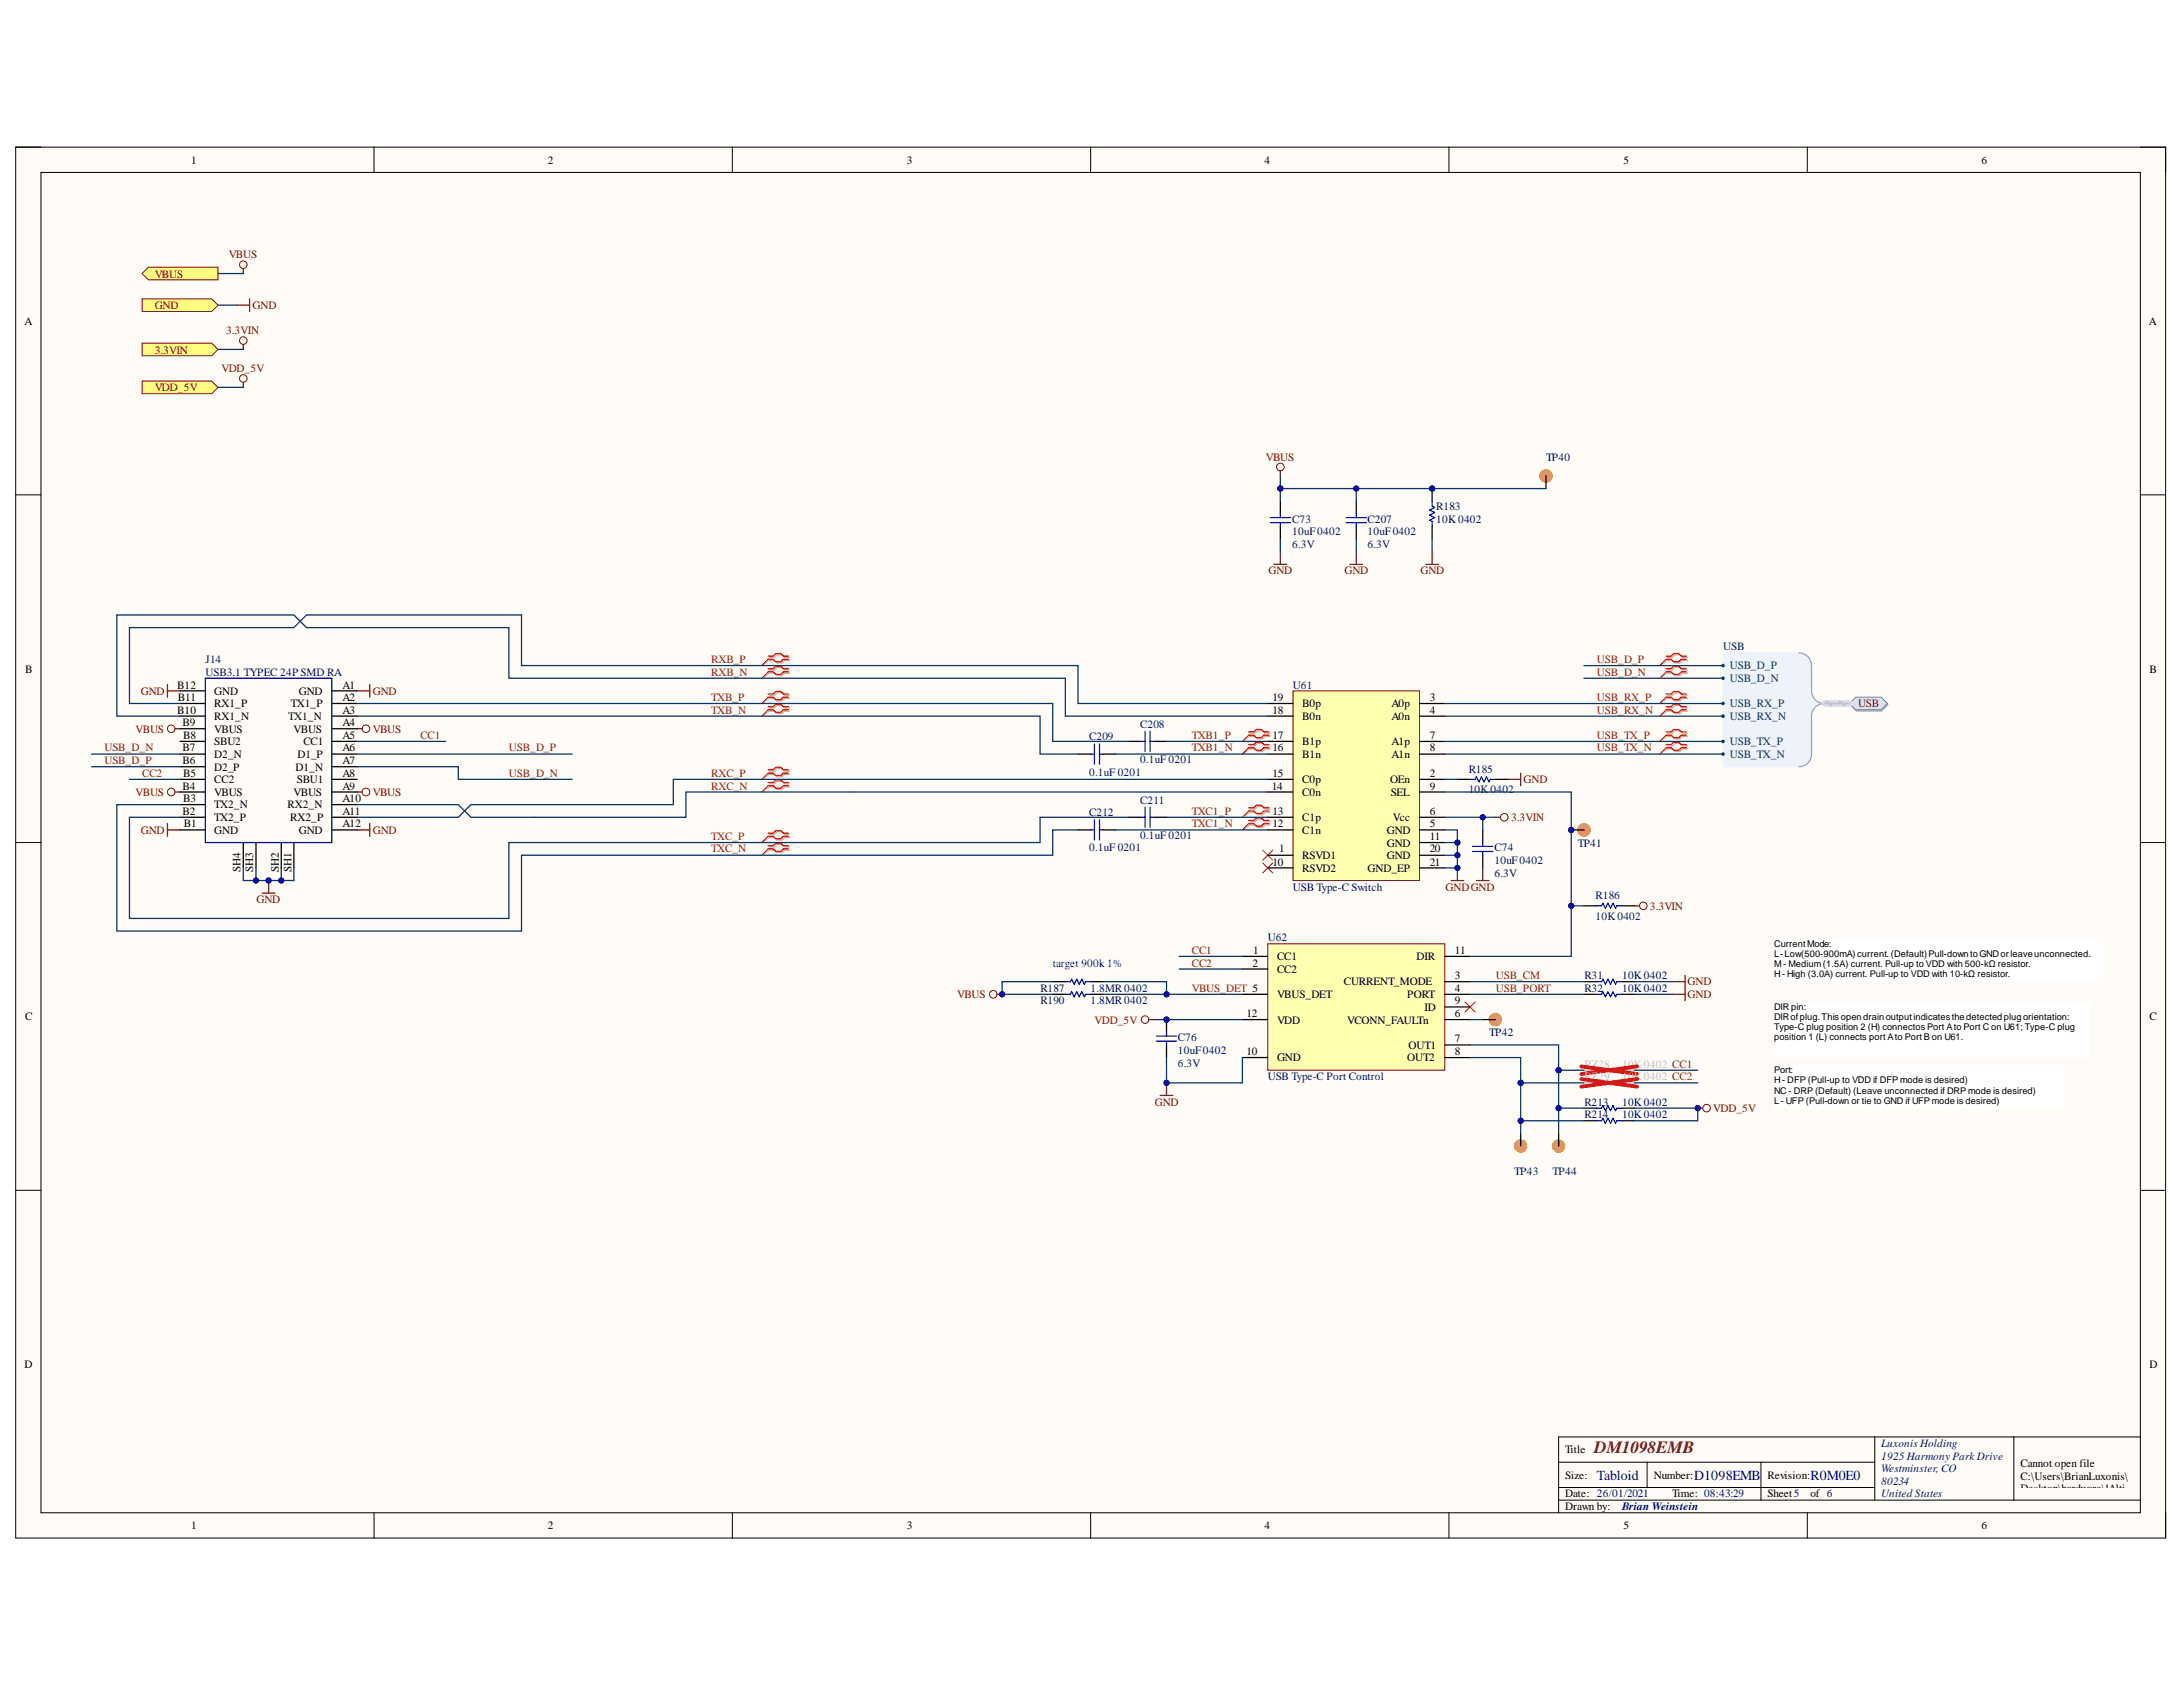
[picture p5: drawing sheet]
<svg xmlns="http://www.w3.org/2000/svg" width="279mm" height="216mm" viewBox="0 0 279 216" stroke-linecap="round" stroke-linejoin="round" font-family="sans-serif">
<defs><g id="words">
<text font-size="2.2" fill="#800000" x="204.1" y="186">DM1098EMB</text>
<g font-size="1.8" fill="#000080">
<text x="204.4" y="189.4">Tabloid</text>
<text x="216.8" y="189.4">D1098EMB</text>
<text x="231.7" y="189.4">R0M0E0</text>
</g>
<g font-size="1.4">
<text x="24.4" y="21">1</text>
<text x="70.1" y="21">2</text>
<text x="116.1" y="21">3</text>
<text x="161.8" y="21">4</text>
<text x="207.8" y="21">5</text>
<text x="253.6" y="21">6</text>
<text x="3.1" y="41.6">A</text>
<text x="275" y="41.6">A</text>
<text x="3.2" y="86.1">B</text>
<text x="22.7" y="88.1">B12</text>
<text x="22.8" y="89.7">B11</text>
<text x="27.4" y="88.9">GND</text>
<text x="38.2" y="88.9">GND</text>
<text x="43.8" y="88.1">A1</text>
<text x="43.8" y="89.7">A2</text>
<text x="162.9" y="89.7">19</text>
<text x="183" y="89.7">3</text>
<text x="275.1" y="86.1">B</text>
<text x="22.7" y="91.3">B10</text>
<text x="23.3" y="92.9">B9</text>
<text x="23.4" y="94.6">B8</text>
<text x="27.4" y="95.4">SBU2</text>
<text x="27.4" y="93.8">VBUS</text>
<text x="27.4" y="92.2">RX1_N</text>
<text x="27.4" y="90.5">RX1_P</text>
<text x="36.9" y="92.2">TX1_N</text>
<text x="37.2" y="90.5">TX1_P</text>
<text x="37.6" y="93.8">VBUS</text>
<text x="38.8" y="95.4">CC1</text>
<text x="43.8" y="91.3">A3</text>
<text x="43.8" y="92.9">A4</text>
<text x="43.8" y="94.6">A5</text>
<text x="162.9" y="94.6">17</text>
<text x="162.9" y="91.3">18</text>
<text x="166.7" y="95.4">B1p</text>
<text x="166.7" y="92.2">B0n</text>
<text x="166.7" y="90.5">B0p</text>
<text x="178.1" y="90.5">A0p</text>
<text x="178.1" y="92.2">A0n</text>
<text x="178.1" y="95.4">A1p</text>
<text x="183" y="91.3">4</text>
<text x="183" y="94.6">7</text>
<text x="23.3" y="101.1">B4</text>
<text x="23.3" y="97.8">B6</text>
<text x="23.3" y="96.2">B7</text>
<text x="23.4" y="99.5">B5</text>
<text x="27.4" y="101.8">VBUS</text>
<text x="27.4" y="100.2">CC2</text>
<text x="27.4" y="98.6">D2_P</text>
<text x="27.4" y="97">D2_N</text>
<text x="37.6" y="101.8">VBUS</text>
<text x="37.8" y="98.6">D1_N</text>
<text x="38" y="100.2">SBU1</text>
<text x="38.1" y="97">D1_P</text>
<text x="43.8" y="96.2">A6</text>
<text x="43.8" y="97.8">A7</text>
<text x="43.8" y="99.5">A8</text>
<text x="43.8" y="101.1">A9</text>
<text x="162.8" y="101.1">14</text>
<text x="162.9" y="99.5">15</text>
<text x="162.9" y="96.2">16</text>
<text x="166.7" y="101.8">C0n</text>
<text x="166.7" y="100.2">C0p</text>
<text x="166.7" y="97">B1n</text>
<text x="177.9" y="100.2">OEn</text>
<text x="178" y="101.8">SEL</text>
<text x="178.1" y="97">A1n</text>
<text x="183" y="99.5">2</text>
<text x="183" y="96.2">8</text>
<text x="183" y="101.1">9</text>
<text x="23.3" y="104.3">B2</text>
<text x="23.4" y="102.7">B3</text>
<text x="23.5" y="105.9">B1</text>
<text x="27.4" y="106.7">GND</text>
<text x="27.4" y="105.1">TX2_P</text>
<text x="27.4" y="103.4">TX2_N</text>
<text x="36.8" y="103.4">RX2_N</text>
<text x="37.1" y="105.1">RX2_P</text>
<text x="38.2" y="106.7">GND</text>
<text x="43.8" y="102.7">A10</text>
<text x="43.8" y="104.3">A11</text>
<text x="43.8" y="105.9">A12</text>
<text x="162.9" y="105.9">12</text>
<text x="162.9" y="104.3">13</text>
<text x="166.7" y="106.7">C1n</text>
<text x="166.7" y="105.1">C1p</text>
<text x="177.5" y="106.7">GND</text>
<text x="178.3" y="105.1">Vcc</text>
<text x="183" y="105.9">5</text>
<text x="183" y="104.3">6</text>
<text x="183" y="107.5">11</text>
<text x="30.8" y="111.6" transform="rotate(-90 30.8 111.6)">SH4</text>
<text x="32.4" y="111.6" transform="rotate(-90 32.4 111.6)">SH3</text>
<text x="35.7" y="111.6" transform="rotate(-90 35.7 111.6)">SH2</text>
<text x="37.3" y="111.6" transform="rotate(-90 37.3 111.6)">SH1</text>
<text x="162.9" y="110.8">10</text>
<text x="163.7" y="109.1">1</text>
<text x="166.7" y="109.9">RSVD1</text>
<text x="166.7" y="111.6">RSVD2</text>
<text x="175" y="111.6">GND_EP</text>
<text x="177.5" y="108.3">GND</text>
<text x="177.5" y="109.9">GND</text>
<text x="183" y="109.1">20</text>
<text x="183" y="110.8">21</text>
<text x="160.3" y="123.7">2</text>
<text x="160.4" y="122">1</text>
<text x="163.4" y="122.9">CC1</text>
<text x="163.4" y="124.5">CC2</text>
<text x="181.3" y="122.9">DIR</text>
<text x="186.2" y="125.3">3</text>
<text x="186.2" y="122">11</text>
<text x="3.2" y="130.6">C</text>
<text x="159.6" y="130.2">12</text>
<text x="163.4" y="127.7">VBUS_DET</text>
<text x="163.4" y="131">VDD</text>
<text x="172" y="126.1">CURRENT_MODE</text>
<text x="172.4" y="131">VCONN_FAULTn</text>
<text x="180.1" y="127.7">PORT</text>
<text x="182.3" y="129.4">ID</text>
<text x="186.2" y="126.9">4</text>
<text x="186.2" y="130.2">6</text>
<text x="186.2" y="128.6">9</text>
<text x="275.1" y="130.6">C</text>
<text x="159.6" y="135.1">10</text>
<text x="163.4" y="135.8">GND</text>
<text x="180.1" y="135.8">OUT2</text>
<text x="180.3" y="134.2">OUT1</text>
<text x="186.2" y="133.4">7</text>
<text x="186.2" y="135.1">8</text>
<text x="3.1" y="175.1">D</text>
<text x="275.1" y="175.1">D</text>
<text x="200.3" y="186">Title</text>
<text x="200.3" y="189.3">Size:</text>
<text x="200.3" y="191.6">Date: 26/01/2021</text>
<text x="211.7" y="189.3">Number:</text>
<text x="214" y="191.6">Time: 08:43:29</text>
<text x="226.2" y="189.3">Revision:</text>
<text x="226.2" y="191.6">Sheet5</text>
<text x="231.7" y="191.6">of 6</text>
<text x="258.6" y="187.8">Cannot open file</text>
<text x="258.6" y="189.4">C:\Users\BrianLuxonis\</text>
<text x="258.6" y="191">Desktop\hardware\!Alti</text>
<text x="24.4" y="195.7">1</text>
<text x="70.1" y="195.7">2</text>
<text x="116.1" y="195.7">3</text>
<text x="161.8" y="195.7">4</text>
<text x="200.3" y="193.3">Drawn by:</text>
<text x="207.8" y="195.7">5</text>
<text x="253.6" y="195.7">6</text>
<text x="258.6" y="192.6">um_Shared\Templates\L</text>
<text x="258.6" y="194.2">uxonis_Logo.png</text>
</g>
<g font-size="1.4" fill="#800000">
<text x="19.8" y="35.5">VBUS</text>
<text x="29.3" y="33.1">VBUS</text>
<text x="19.8" y="39.6">GND</text>
<text x="32.3" y="39.6">GND</text>
<text x="19.8" y="45.2">3.3VIN</text>
<text x="28.3" y="47.6">VDD_5V</text>
<text x="28.9" y="42.8">3.3VIN</text>
<text x="19.8" y="50.1">VDD_5V</text>
<text x="162" y="58.9">VBUS</text>
<text x="162.3" y="73.5">GND</text>
<text x="172.1" y="73.5">GND</text>
<text x="181.8" y="73.5">GND</text>
<text x="18" y="88.9">GND</text>
<text x="47.7" y="88.9">GND</text>
<text x="17.3" y="93.8">VBUS</text>
<text x="47.7" y="93.8">VBUS</text>
<text x="237.8" y="90.5">USB</text>
<text x="17.3" y="101.8">VBUS</text>
<text x="47.7" y="101.8">VBUS</text>
<text x="195" y="100.2">GND</text>
<text x="18" y="106.7">GND</text>
<text x="47.7" y="106.7">GND</text>
<text x="193.4" y="105.1">3.3VIN</text>
<text x="32.8" y="115.6">GND</text>
<text x="185" y="114">GNDGND</text>
<text x="211.2" y="116.5">3.3VIN</text>
<text x="122.5" y="127.7">VBUS</text>
<text x="140.1" y="131">VDD_5V</text>
<text x="216" y="127.7">GND</text>
<text x="216" y="126.1">GND</text>
<text x="147.8" y="141.5">GND</text>
<text x="219.3" y="142.3">VDD_5V</text>
</g>
<g font-size="1.4" fill="#000080">
<text x="197.9" y="58.9">TP40</text>
<text x="183.8" y="65.3">R183</text>
<text x="165.4" y="70.1">6.3V</text>
<text x="165.4" y="66.9">C73</text>
<text x="165.4" y="68.5">10uF0402</text>
<text x="175" y="70.1">6.3V</text>
<text x="175" y="66.9">C207</text>
<text x="175" y="68.5">10uF0402</text>
<text x="183.8" y="66.9">10K0402</text>
<text x="220.5" y="83.2">USB</text>
<text x="26.3" y="84.8">J14</text>
<text x="26.3" y="86.5">USB3.1 TYPEC 24P SMD RA</text>
<text x="165.5" y="88.1">U61</text>
<text x="139.4" y="94.7">C209</text>
<text x="145.9" y="93.1">C208</text>
<text x="139.4" y="99.3">0.1uF 0201</text>
<text x="145.9" y="97.7">0.1uF 0201</text>
<text x="188" y="98.9">R185</text>
<text x="188" y="101.5">10K0402</text>
<text x="139.4" y="104.4">C212</text>
<text x="145.9" y="102.8">C211</text>
<text x="145.9" y="107.3">0.1uF 0201</text>
<text x="139.4" y="108.9">0.1uF 0201</text>
<text x="191.3" y="112.2">6.3V</text>
<text x="191.3" y="108.9">C74</text>
<text x="191.3" y="110.6">10uF0402</text>
<text x="201.9" y="108.3">TP41</text>
<text x="165.5" y="114">USB Type-C Switch</text>
<text x="204.2" y="115.1">R186</text>
<text x="204.2" y="117.7">10K0402</text>
<text x="162.3" y="120.4">U62</text>
<text x="202.8" y="125.3">R31</text>
<text x="207.6" y="125.3">10K0402</text>
<text x="133.2" y="128.6">R190</text>
<text x="133.2" y="126.9">R187</text>
<text x="139.6" y="128.6">1.8MR0402</text>
<text x="139.6" y="126.9">1.8MR0402</text>
<text x="202.8" y="126.9">R32</text>
<text x="207.6" y="126.9">10K0402</text>
<text x="150.8" y="136.5">6.3V</text>
<text x="150.8" y="133.2">C76</text>
<text x="150.8" y="134.9">10uF0402</text>
<text x="190.6" y="132.6">TP42</text>
<text x="162.3" y="138.3">USB Type-C Port Control</text>
<text x="202.8" y="141.5">R213</text>
<text x="202.8" y="143.1">R214</text>
<text x="207.6" y="141.5">10K0402</text>
<text x="207.6" y="143.1">10K0402</text>
<text x="193.8" y="150.4">TP43</text>
<text x="198.7" y="150.4">TP44</text>
<text x="240.8" y="185.2">Luxonis Holding</text>
<text x="240.8" y="186.8">1925 Harmony Park Drive</text>
<text x="240.8" y="188.4">Westminster, CO</text>
<text x="240.8" y="190">80234</text>
<text x="240.8" y="191.6">United States</text>
<text x="207.6" y="193.3">Brian Weinstein</text>
</g>
<g font-size="1.4" fill="#85200c">
<text x="91" y="89.7">TXB_P</text>
<text x="91" y="84.8">RXB_P</text>
<text x="91" y="86.5">RXB_N</text>
<text x="204.4" y="89.7">USB_RX_P</text>
<text x="204.4" y="84.8">USB_D_P</text>
<text x="204.4" y="86.5">USB_D_N</text>
<text x="53.8" y="94.6">CC1</text>
<text x="91" y="91.3">TXB_N</text>
<text x="152.5" y="94.6">TXB1_P</text>
<text x="204.4" y="94.6">USB_TX_P</text>
<text x="204.4" y="91.3">USB_RX_N</text>
<text x="13.4" y="97.8">USB_D_P</text>
<text x="13.4" y="96.2">USB_D_N</text>
<text x="18.2" y="99.5">CC2</text>
<text x="65.1" y="96.2">USB_D_P</text>
<text x="65.1" y="99.5">USB_D_N</text>
<text x="91" y="99.5">RXC_P</text>
<text x="91" y="101.1">RXC_N</text>
<text x="152.5" y="96.2">TXB1_N</text>
<text x="204.4" y="96.2">USB_TX_N</text>
<text x="91" y="107.5">TXC_P</text>
<text x="152.5" y="104.3">TXC1_P</text>
<text x="152.5" y="105.9">TXC1_N</text>
<text x="91" y="109.1">TXC_N</text>
<text x="152.5" y="122">CC1</text>
<text x="152.5" y="123.7">CC2</text>
<text x="191.4" y="125.3">USB_CM</text>
<text x="152.5" y="126.9">VBUS_DET 5</text>
<text x="191.4" y="126.9">USB_PORT</text>
</g>
<g font-size="1.4" fill="#003a70">
<text x="221.4" y="85.7">USB_D_P</text>
<text x="221.4" y="87.3">USB_D_N</text>
<text x="221.4" y="95.4">USB_TX_P</text>
<text x="221.4" y="92.2">USB_RX_N</text>
<text x="221.4" y="90.5">USB_RX_P</text>
<text x="221.4" y="97">USB_TX_N</text>
</g>
<text font-size="1.4" fill="#00f" x="134.8" y="123.7">target 900k 1%</text>
<g font-size="1.4" fill="#bfbebc">
<text x="202.8" y="136.7">RZ28</text>
<text x="207.6" y="136.7">10K0402 CC1</text>
<text x="202.8" y="138.3">RZ29</text>
<text x="207.6" y="138.3">10K0402 CC2</text>
</g>
<g font-size="1.2">
<text x="227.1" y="121.2">CurrentMode:</text>
<text x="227.1" y="122.5">L-Low(500-900mA)current. (Default)Pull-downtoGNDorleaveunconnected.</text>
<text x="227.1" y="123.7">M- Medium(1.5A) current. Pull-up to VDD with 500-kΩ resistor.</text>
<text x="227.1" y="125.1">H- High (3.0A) current. Pull-up to VDD with 10-kΩ resistor.</text>
<text x="227.1" y="129.2">DIR pin:</text>
<text x="227.1" y="130.6">DIRofplug.This opendrainoutputindicatesthedetectedplugorientation:</text>
<text x="227.1" y="131.8">Type-C plug position 2 (H) connectos Port Ato Port C on U61; Type-C plug</text>
<text x="227.1" y="137.3">Port:</text>
<text x="227.1" y="133.1">position 1 (L) connects port Ato Port B on U61.</text>
<text x="227.1" y="138.6">H- DFP (Pull-up to VDD if DFP mode is desired)</text>
<text x="227.1" y="140">NC - DRP (Default) (Leave unconnected if DRP mode is desired)</text>
<text x="227.1" y="141.2">L- UFP (Pull-down or tie to GND if UFP mode is desired)</text>
</g>
</g></defs>
<path d="M2 18.8h275.2v178h-275.2z" fill-rule="evenodd" fill="#fffcf8"/>
<path d="M2 18.8h275.2v178h-275.2z" fill="none" stroke="#000" stroke-width=".13"/>
<path d="M5.2 22.1h268.7v171.5h-268.7z" fill-rule="evenodd" fill="#fffcf8"/>
<g fill="none" stroke="#000" stroke-width=".13">
<path d="M2 18.8h3.2M47.9 18.8v3.3M93.7 18.8v3.3M139.6 18.8v3.3M185.5 18.8v3.3M231.3 18.8v3.3M273.9 18.8h3.3v3.3M5.2 22.1h268.7v171.5h-268.7zM2 63.3h3.2M273.9 63.3h3.3M2 107.8h3.2M273.9 107.8h3.3"/>
<path d="M2 152.3h3.2M273.9 152.3h3.3M47.9 193.6v3.2M93.7 193.6v3.2M139.6 193.6v3.2M185.5 193.6v3.2M199.5 187.1h40.5M199.5 192h74.4M199.5 190.4h40.5M210.8 187.1v3.3M225.4 187.1v4.9M231.3 193.6v3.2"/>
<path d="M240 183.9v8.1M257.8 183.9v8.1M273.9 183.9h-74.4v9.7M277.2 193.6v3.2"/>
</g>
<path d="M172.8 72.2h1.6M173.6 70.6v1.6M182.5 72.2h1.6M183.3 70.6v1.6M21.4 106.2h1.6M21.4 105.4v1.6M33.6 114.3h1.6M34.4 112.7v1.6M45.7 106.2h1.6M47.3 105.4v1.6" fill="none" stroke="#800000" stroke-width=".16"/>
<circle cx="34.4" cy="112.7" r=".32" fill="#000080"/>
<circle cx="34.4" cy="112.7" r=".32" fill="none" stroke="#000080" stroke-width=".13"/>
<g fill="none" stroke="#800000" stroke-width=".13">
<circle cx="21.9" cy="93.3" r=".48"/>
<circle cx="46.8" cy="93.3" r=".49"/>
<circle cx="21.9" cy="101.4" r=".48"/>
<circle cx="46.8" cy="101.4" r=".49"/>
</g>
<path d="M21.4 87.6v1.6M21.4 88.4h1.6M22.4 93.3h.6M45.7 93.3h.7M45.7 88.4h1.6M47.3 87.6v1.6M193 99.7h1.6M194.6 98.9v1.7M22.4 101.4h.6M45.7 101.4h.7M185.7 112.7h1.6M186.5 111.1v1.6" fill="none" stroke="#800000" stroke-width=".16"/>
<path d="M161.6 110.4l1.3 1.3M161.6 108.8l1.3 1.3M162.9 110.4l-1.3 1.3M162.9 108.8l-1.3 1.3" fill="none" stroke="#f00" stroke-width=".13"/>
<circle cx="186.5" cy="111.1" r=".32" fill="#000080"/>
<circle cx="186.5" cy="111.1" r=".32" fill="none" stroke="#000080" stroke-width=".13"/>
<circle cx="146.6" cy="130.5" r=".49" fill="none" stroke="#800000" stroke-width=".13"/>
<path d="M147 130.5h.7M149.3 138.6v1.6M148.5 140.2h1.6" fill="none" stroke="#800000" stroke-width=".16"/>
<circle cx="149.3" cy="138.6" r=".32" fill="#000080"/>
<circle cx="149.3" cy="138.6" r=".32" fill="none" stroke="#000080" stroke-width=".13"/>
<g fill="none" stroke="#800000" stroke-width=".13">
<circle cx="192.5" cy="104.6" r=".49"/>
<circle cx="127.1" cy="127.3" r=".49"/>
</g>
<path d="M191.4 104.6h.6M127.6 127.3h.7" fill="none" stroke="#800000" stroke-width=".16"/>
<circle cx="128.3" cy="127.3" r=".32" fill="#000080"/>
<circle cx="128.3" cy="127.3" r=".32" fill="none" stroke="#000080" stroke-width=".13"/>
<path d="M189 112.7h1.6M189.8 111.1v1.6" fill="none" stroke="#800000" stroke-width=".16"/>
<path d="M227 120.1h42.1v5.5h-42.1z" fill-rule="evenodd" fill="#fff"/>
<path d="M227 120.1h42.1v5.5h-42.1z" fill="none" stroke="#fff" stroke-width=".13"/>
<path d="M227 136.3h37.2v5.5h-37.2z" fill-rule="evenodd" fill="#fff"/>
<path d="M227 136.3h37.2v5.5h-37.2z" fill="none" stroke="#fff" stroke-width=".13"/>
<path d="M187.5 128.2l1.3 1.3M188.8 128.2l-1.3 1.3" fill="none" stroke="#f00" stroke-width=".13"/>
<g fill="none" stroke="#800000" stroke-width=".13">
<circle cx="163.9" cy="59.8" r=".48"/>
<circle cx="210.3" cy="115.9" r=".49"/>
</g>
<path d="M163.9 60.3v.6M209.2 115.9h.6M214.1 127.3h1.6M215.7 126.4v1.7" fill="none" stroke="#800000" stroke-width=".16"/>
<path d="M220.5 83.6h9.7l.9 .2 .6 .6 .2 .8v3.6l.4 .7 .8 .5-.8 .6-.4 .7v5.2l-.2 .8-.6 .6-.9 .2h-9.7z" fill-rule="evenodd" fill="#edf2fb"/>
<path d="M220.5 83.6h9.7l.9 .2 .6 .6 .2 .8v3.6l.4 .7 .8 .5-.8 .6-.4 .7v5.2l-.2 .8-.6 .6-.9 .2h-9.7z" fill="none" stroke="#edf2fb" stroke-width=".13"/>
<path d="M230.2 83.6a1.62 1.62 0 0 1 1.7 1.6v3.2a1.62 1.62 0 0 0 1.6 1.6 1.62 1.62 0 0 0-1.6 1.7v4.8a1.61 1.61 0 0 1-1.7 1.6" fill="none" stroke="#8f9ec9" stroke-width=".16"/>
<path d="M220.4 85.1h.2v.2h-.2z" fill="#003a70"/>
<path d="M220.4 85.1h.2v.2h-.2z" fill="none" stroke="#003a70" stroke-width=".13"/>
<path d="M220.4 86.7h.2v.2h-.2z" fill="#003a70"/>
<path d="M220.4 86.7h.2v.2h-.2z" fill="none" stroke="#003a70" stroke-width=".13"/>
<circle cx="220.5" cy="96.5" r=".16" fill="#003a70"/>
<circle cx="220.5" cy="96.5" r=".16" fill="none" stroke="#003a70" stroke-width=".13"/>
<circle cx="220.5" cy="94.9" r=".16" fill="#003a70"/>
<circle cx="220.5" cy="94.9" r=".16" fill="none" stroke="#003a70" stroke-width=".13"/>
<path d="M220.4 91.5h.2v.3h-.2z" fill="#003a70"/>
<path d="M220.4 91.5h.2v.3h-.2z" fill="none" stroke="#003a70" stroke-width=".13"/>
<path d="M220.4 89.9h.2v.2h-.2z" fill="#003a70"/>
<path d="M220.4 89.9h.2v.2h-.2z" fill="none" stroke="#003a70" stroke-width=".13"/>
<path d="M236.8 90.2l.8-.8h3.2l.8 .8-.8 .8h-3.2z" fill-rule="evenodd" fill="#bac0ca"/>
<path d="M236.8 90.2l.8-.8h3.2l.8 .8-.8 .8h-3.2z" fill="none" stroke="#a6acb6" stroke-width=".13"/>
<path d="M237.5 89.2h3.3l.8 .8-.8 .8h-3.3l-.8-.8z" fill-rule="evenodd" fill="#d5e4ff"/>
<path d="M237.5 89.2h3.3l.8 .8-.8 .8h-3.3l-.8-.8z" fill="none" stroke="#71809b" stroke-width=".13"/>
<path d="M227 128.2h40.5v7.1h-40.5z" fill-rule="evenodd" fill="#fff"/>
<path d="M227 128.2h40.5v7.1h-40.5z" fill="none" stroke="#fff" stroke-width=".13"/>
<circle cx="218.4" cy="141.8" r=".49" fill="none" stroke="#800000" stroke-width=".13"/>
<path d="M217.3 141.8h.6" fill="none" stroke="#800000" stroke-width=".16"/>
<circle cx="217.3" cy="141.8" r=".33" fill="#000080"/>
<circle cx="217.3" cy="141.8" r=".33" fill="none" stroke="#000080" stroke-width=".13"/>
<g fill="none" stroke="#d0a19e" stroke-width=".16">
<path d="M98.5 84.1h.6l.3-.3h.7l.3 .3h.7M98.5 84.5h.6l.3 .4h.7l.3-.4h.7M98.5 85.7h.6l.3-.3h.7l.3 .3h.7M98.5 86.1h.6l.3 .4h.7l.3-.4h.7M98.5 98.7h.6l.3-.3h.7l.3 .3h.7M98.5 99.1h.6l.3 .3h.7l.3-.3h.7M98.5 89h.6l.3-.3h.7l.3 .3h.7M98.5 89.4h.6l.3 .3h.7l.3-.3h.7M98.5 90.6h.6l.3-.3h.7l.3 .3h.7M98.5 91h.6l.3 .3h.7l.3-.3h.7M160 95.5h.6l.4-.4h.6l.3 .4h.7M160 95.9h.6l.4 .3h.6l.3-.3h.7"/>
<path d="M160 93.8h.6l.4-.3h.6l.3 .3h.7M160 94.2h.6l.4 .4h.6l.3-.4h.7M213.4 95.5h.7l.3-.4h.6l.3 .4h.7M213.4 95.9h.7l.3 .3h.6l.3-.3h.7M213.4 93.8h.7l.3-.3h.6l.3 .3h.7M213.4 94.2h.7l.3 .4h.6l.3-.4h.7M213.4 90.6h.7l.3-.3h.6l.3 .3h.7M213.4 91h.7l.3 .3h.6l.3-.3h.7M213.4 89h.7l.3-.3h.6l.3 .3h.7M213.4 89.4h.7l.3 .3h.6l.3-.3h.7M213.4 85.7h.7l.3-.3h.6l.3 .3h.7M213.4 86.1h.7l.3 .4h.6l.3-.4h.7"/>
<path d="M213.4 84.1h.7l.3-.3h.6l.3 .3h.7M213.4 84.5h.7l.3 .4h.6l.3-.4h.7M98.5 100.3h.6l.3-.3h.7l.3 .3h.7M98.5 100.7h.6l.3 .3h.7l.3-.3h.7M98.5 106.8h.6l.3-.3h.7l.3 .3h.7M98.5 107.2h.6l.3 .3h.7l.3-.3h.7M98.5 108.4h.6l.3-.3h.7l.3 .3h.7M98.5 108.8h.6l.3 .3h.7l.3-.3h.7M160 105.2h.6l.4-.4h.6l.3 .4h.7M160 105.6h.6l.4 .3h.6l.3-.3h.7M160 103.5h.6l.4-.3h.6l.3 .3h.7M160 103.9h.6l.4 .4h.6l.3-.4h.7"/>
</g>
<g fill="none" stroke="#d0a19e" stroke-width=".13">
<path d="M98.5 84.5l-1 .7M98.5 86.1l-1 .7M98.5 99.1l-1 .6M98.5 89.4l-1 .6M98.5 91l-1 .6M160 95.9l-1 .6M160 94.2l-1 .7M213.4 95.9l-1 .6M213.4 94.2l-1 .7M213.4 91l-1 .7M213.4 89.4l-1 .6M213.4 86.1l-1 .7"/>
<path d="M213.4 84.5l-1 .7M98.5 100.7l-1 .7M98.5 107.2l-1 .6M98.5 108.8l-1 .7M160 105.6l-1 .6M160 103.9l-1 .7"/>
</g>
<g fill="none" stroke="#f00" stroke-width=".16">
<path d="M98.3 84h.7l.3-.4h.6l.4 .4h.6M98.3 84.4h.7l.3 .3h.6l.4-.3h.6M98.3 85.6h.7l.3-.3h.6l.4 .3h.6M98.3 86h.7l.3 .3h.6l.4-.3h.6M98.3 98.5h.7l.3-.3h.6l.4 .3h.6M98.3 98.9h.7l.3 .4h.6l.4-.4h.6M98.3 88.8h.7l.3-.3h.6l.4 .3h.6M98.3 89.2h.7l.3 .3h.6l.4-.3h.6M98.3 90.4h.7l.3-.3h.6l.4 .3h.6M98.3 90.8h.7l.3 .4h.6l.4-.4h.6M159.8 95.3h.7l.3-.3h.6l.4 .3h.6M159.8 95.7h.7l.3 .3h.6l.4-.3h.6"/>
<path d="M159.8 93.7h.7l.3-.3h.6l.4 .3h.6M159.8 94.1h.7l.3 .3h.6l.4-.3h.6M213.2 95.3h.7l.3-.3h.7l.3 .3h.6M213.2 95.7h.7l.3 .3h.7l.3-.3h.6M213.2 93.7h.7l.3-.3h.7l.3 .3h.6M213.2 94.1h.7l.3 .3h.7l.3-.3h.6M213.2 90.4h.7l.3-.3h.7l.3 .3h.6M213.2 90.8h.7l.3 .4h.7l.3-.4h.6M213.2 88.8h.7l.3-.3h.7l.3 .3h.6M213.2 89.2h.7l.3 .3h.7l.3-.3h.6M213.2 85.6h.7l.3-.3h.7l.3 .3h.6M213.2 86h.7l.3 .3h.7l.3-.3h.6"/>
<path d="M213.2 84h.7l.3-.4h.7l.3 .4h.6M213.2 84.4h.7l.3 .3h.7l.3-.3h.6M98.3 100.1h.7l.3-.3h.6l.4 .3h.6M98.3 100.6h.7l.3 .3h.6l.4-.3h.6M98.3 106.6h.7l.3-.3h.6l.4 .3h.6M98.3 107h.7l.3 .3h.6l.4-.3h.6M98.3 108.2h.7l.3-.3h.6l.4 .3h.6M98.3 108.6h.7l.3 .4h.6l.4-.4h.6M159.8 105h.7l.3-.3h.6l.4 .3h.6M159.8 105.4h.7l.3 .3h.6l.4-.3h.6M159.8 103.4h.7l.3-.3h.6l.4 .3h.6M159.8 103.8h.7l.3 .3h.6l.4-.3h.6"/>
</g>
<g fill="none" stroke="#f00" stroke-width=".13">
<path d="M98.3 84.4l-.8 .8M98.3 86l-.8 .8M98.3 98.9l-.8 .8M98.3 89.2l-.8 .8M98.3 90.8l-.8 .8M159.8 95.7l-.8 .8M159.8 94.1l-.8 .8M213.2 95.7l-.8 .8M213.2 94.1l-.8 .8M213.2 90.8l-.8 .9M213.2 89.2l-.8 .8M213.2 86l-.8 .8"/>
<path d="M213.2 84.4l-.8 .8M98.3 100.6l-.8 .8M98.3 107l-.8 .8M98.3 108.6l-.8 .9M159.8 105.4l-.8 .8M159.8 103.8l-.8 .8"/>
</g>
<path d="M163.1 72.2h1.6M163.9 70.6v1.6M214.1 125.6h1.6M215.7 124.8v1.6" fill="none" stroke="#800000" stroke-width=".16"/>
<path d="M18.2 35l.8-.8h8.9v1.6h-8.9z" fill-rule="evenodd" fill="#ffff80"/>
<g fill="none" stroke="#800000" stroke-width=".13">
<path d="M18.2 35l.8-.8h8.9v1.6h-8.9z"/>
<circle cx="31.1" cy="33.9" r=".48"/>
</g>
<path d="M31.1 34.4v.6" fill="none" stroke="#800000" stroke-width=".16"/>
<path d="M18.2 38.2h8.9l.8 .9-.8 .8h-8.9z" fill-rule="evenodd" fill="#ffff80"/>
<path d="M18.2 38.2h8.9l.8 .9-.8 .8h-8.9z" fill="none" stroke="#800000" stroke-width=".13"/>
<path d="M30.3 39.1h1.6M31.9 38.2v1.7" fill="none" stroke="#800000" stroke-width=".16"/>
<path d="M18.2 43.9h8.9l.8 .8-.8 .8h-8.9z" fill-rule="evenodd" fill="#ffff80"/>
<g fill="none" stroke="#800000" stroke-width=".13">
<path d="M18.2 43.9h8.9l.8 .8-.8 .8h-8.9z"/>
<circle cx="31.1" cy="43.6" r=".48"/>
</g>
<path d="M31.1 44.1v.6" fill="none" stroke="#800000" stroke-width=".16"/>
<path d="M18.2 48.8h8.9l.8 .8-.8 .8h-8.9z" fill-rule="evenodd" fill="#ffff80"/>
<g fill="none" stroke="#800000" stroke-width=".13">
<path d="M18.2 48.8h8.9l.8 .8-.8 .8h-8.9z"/>
<circle cx="31.1" cy="48.4" r=".48"/>
</g>
<path d="M31.1 48.9v.7" fill="none" stroke="#800000" stroke-width=".16"/>
<circle cx="183.3" cy="62.5" r=".32" fill="#000080"/>
<circle cx="183.3" cy="62.5" r=".32" fill="none" stroke="#000080" stroke-width=".13"/>
<path d="M183.3 62.5v1.6" fill="none" stroke="#000" stroke-width=".16"/>
<circle cx="183.3" cy="62.5" r=".32" fill="#000080"/>
<circle cx="183.3" cy="62.5" r=".32" fill="none" stroke="#000080" stroke-width=".13"/>
<path d="M163.9 64.1v1.7M163.9 67.4v1.6M173.6 64.1v1.7M173.6 67.4v1.6M183.3 67.4v1.6" fill="none" stroke="#000" stroke-width=".16"/>
<path d="M162.6 66.2h2.6M162.6 66.9h2.6M163.9 65.8v.4M163.9 66.9v.5M172.3 66.2h2.6M172.3 66.9h2.6M173.6 65.8v.4M173.6 66.9v.5M183.3 64.1v.7l.3 .1-.6 .4 .6 .3-.6 .3 .6 .3-.6 .4 .3 .1v.7" fill="none" stroke="#00f" stroke-width=".16"/>
<circle cx="197.9" cy="60.9" r=".81" fill="#f90"/>
<circle cx="197.9" cy="60.9" r=".81" fill="none" stroke="#f90" stroke-width=".13"/>
<g fill="none" stroke="#000" stroke-width=".16">
<path d="M197.9 60.9v1.6M23 88.4h3.3M23 90h3.3M23 91.6h3.3M23 93.3h3.3M23 94.9h3.3M23 96.5h3.3M23 98.1h3.3M23 99.7h3.3M42.5 88.4h3.2M42.5 90h3.2M42.5 91.6h3.2"/>
<path d="M42.5 93.3h3.2M42.5 94.9h3.2M42.5 96.5h3.2M42.5 98.1h3.2M42.5 99.7h3.2M138 96.5h1.6M141.2 96.5h1.6M144.4 94.9h1.7M147.7 94.9h1.6M23 101.4h3.3M23 103h3.3M23 104.6h3.3"/>
<path d="M23 106.2h3.3M31.1 107.8v3.3M32.8 107.8v3.3M36 107.8v3.3M37.6 107.8v3.3M42.5 101.4h3.2M42.5 103h3.2M42.5 104.6h3.2M42.5 106.2h3.2M138 106.2h1.6M141.2 106.2h1.6M144.4 104.6h1.7"/>
<path d="M147.7 104.6h1.6M134.7 127.3h1.7M134.7 125.6h1.7M139.6 127.3h1.6M139.6 125.6h1.6"/>
</g>
<path d="M26.3 86.8h16.2v21h-16.2z" fill="none" stroke="#000080" stroke-width=".16"/>
<g fill="none" stroke="#00f" stroke-width=".16">
<path d="M139.6 96.5h.5M140.1 95.2v2.6M140.7 95.2v2.6M140.7 96.5h.5M146.1 94.9h.5M146.6 93.6v2.6M147.2 93.6v2.6M147.2 94.9h.5M139.6 106.2h.5M140.1 104.9v2.6M140.7 104.9v2.6M140.7 106.2h.5"/>
<path d="M146.1 104.6h.5M146.6 103.3v2.6M147.2 103.3v2.6M147.2 104.6h.5M136.4 127.3h.6l.2-.4 .3 .7 .3-.7 .3 .7 .4-.7 .3 .7 .1-.3h.7M136.4 125.6h.6l.2-.3 .3 .7 .3-.7 .3 .7 .4-.7 .3 .7 .1-.4h.7"/>
</g>
<circle cx="149.3" cy="130.5" r=".32" fill="#000080"/>
<circle cx="149.3" cy="130.5" r=".32" fill="none" stroke="#000080" stroke-width=".13"/>
<path d="M149.3 130.5v1.6M149.3 133.7v1.6" fill="none" stroke="#000" stroke-width=".16"/>
<circle cx="149.3" cy="130.5" r=".32" fill="#000080"/>
<circle cx="149.3" cy="130.5" r=".32" fill="none" stroke="#000080" stroke-width=".13"/>
<path d="M204.3 115.9h.7l.2-.3 .3 .6 .3-.6 .3 .6 .3-.6 .4 .6 .1-.3h.7M148 132.6h2.6M148 133.2h2.6M149.3 132.1v.5M149.3 133.2v.5M204.3 125.6h.7l.2-.3 .3 .7 .3-.7 .3 .7 .3-.7 .4 .7 .1-.4h.7M204.3 127.3h.7l.2-.4 .3 .7 .3-.7 .3 .7 .3-.7 .4 .7 .1-.3h.7M204.3 141.8h.7l.2-.3 .3 .6 .3-.6 .3 .6 .3-.6 .4 .6 .1-.3h.7M204.3 143.4h.7l.2-.3 .3 .7 .3-.7 .3 .7 .3-.7 .4 .7 .1-.4h.7" fill="none" stroke="#00f" stroke-width=".16"/>
<path d="M202.7 137h2.3l.2-.4 .3 .7 .3-.7 .3 .7 .3-.7 .4 .7 .1-.3h2.3M202.7 138.6h2.3l.2-.3 .3 .6 .3-.6 .3 .6 .3-.6 .4 .6 .1-.3h2.3" fill="none" stroke="#bfbebc" stroke-width=".16"/>
<path d="M202.4 136.5l7.1 1M202.4 138.1l7.1 1M209.5 136.5l-7.1 1M209.5 138.1l-7.1 1" fill="none" stroke="#f00" stroke-width=".49"/>
<path d="M202.7 115.9h1.6M207.6 115.9h1.6M202.7 125.6h1.6M202.7 127.3h1.6M207.6 125.6h1.6M207.6 127.3h1.6M202.7 141.8h1.6M202.7 143.4h1.6M207.6 141.8h1.6M207.6 143.4h1.6" fill="none" stroke="#000" stroke-width=".16"/>
<circle cx="201.1" cy="106.2" r=".33" fill="#000080"/>
<circle cx="201.1" cy="106.2" r=".33" fill="none" stroke="#000080" stroke-width=".13"/>
<circle cx="202.7" cy="106.2" r=".81" fill="#f90"/>
<circle cx="202.7" cy="106.2" r=".81" fill="none" stroke="#f90" stroke-width=".13"/>
<path d="M201.1 106.2h1.6" fill="none" stroke="#000" stroke-width=".16"/>
<circle cx="201.1" cy="106.2" r=".33" fill="#000080"/>
<circle cx="201.1" cy="106.2" r=".33" fill="none" stroke="#000080" stroke-width=".13"/>
<circle cx="191.4" cy="130.5" r=".81" fill="#f90"/>
<circle cx="191.4" cy="130.5" r=".81" fill="none" stroke="#f90" stroke-width=".13"/>
<path d="M189.8 130.5h1.6" fill="none" stroke="#000" stroke-width=".16"/>
<circle cx="194.6" cy="146.7" r=".81" fill="#f90"/>
<circle cx="194.6" cy="146.7" r=".81" fill="none" stroke="#f90" stroke-width=".13"/>
<path d="M194.6 145.1v1.6" fill="none" stroke="#000" stroke-width=".16"/>
<circle cx="199.5" cy="146.7" r=".81" fill="#f90"/>
<circle cx="199.5" cy="146.7" r=".81" fill="none" stroke="#f90" stroke-width=".13"/>
<path d="M186.5 99.7h1.6M191.4 99.7h1.6M189.8 106.2v1.6M189.8 109.5v1.6M199.5 145.1v1.6" fill="none" stroke="#000" stroke-width=".16"/>
<path d="M188.1 99.7h.7l.2-.3 .3 .7 .3-.7 .3 .7 .4-.7 .3 .7 .1-.4h.7M188.5 108.3h2.6M188.5 109h2.6M189.8 107.8v.5M189.8 109v.5" fill="none" stroke="#00f" stroke-width=".16"/>
<path d="M162.3 120.8h22.6v16.2h-22.6z" fill-rule="evenodd" fill="#ffffb0"/>
<path d="M162.3 120.8h22.6v16.2h-22.6z" fill="none" stroke="#800000" stroke-width=".13"/>
<path d="M159 122.4h3.3M159 124h3.3M159 127.3h3.3M159 130.5h3.3M159 135.3h3.3M184.9 122.4h3.2M184.9 125.6h3.2M184.9 127.3h3.2M184.9 130.5h3.2M184.9 133.7h3.2M184.9 135.3h3.2M184.9 128.9h3.2" fill="none" stroke="#000" stroke-width=".16"/>
<path d="M165.5 88.4h16.2v24.3h-16.2z" fill-rule="evenodd" fill="#ffffb0"/>
<path d="M165.5 88.4h16.2v24.3h-16.2z" fill="none" stroke="#800000" stroke-width=".13"/>
<g fill="none" stroke="#000" stroke-width=".16">
<path d="M162.3 99.7h3.2M162.3 90h3.2M162.3 91.6h3.2M162.3 96.5h3.2M162.3 94.9h3.2M181.7 99.7h3.2M181.7 90h3.2M181.7 91.7h3.2M181.7 94.9h3.2M181.7 96.5h3.2M162.3 109.5h3.2M162.3 106.2h3.2"/>
<path d="M162.3 104.6h3.2M162.3 101.4h3.2M162.3 111.1h3.2M181.7 109.5h3.2M181.7 106.2h3.2M181.7 104.6h3.2M181.7 101.4h3.2M181.7 111.1h3.2M181.7 107.8h3.2"/>
</g>
<path d="M184.9 91.7h35.6M184.9 94.9h35.6M184.9 96.5h35.6M184.9 90h35.6M202.7 85.2h17.8M202.7 86.8h17.8M32.8 111.1v1.6" fill="none" stroke="#073763" stroke-width=".16"/>
<circle cx="32.8" cy="112.7" r=".32" fill="#000080"/>
<circle cx="32.8" cy="112.7" r=".32" fill="none" stroke="#000080" stroke-width=".13"/>
<path d="M36 111.1v1.6" fill="none" stroke="#073763" stroke-width=".16"/>
<circle cx="36" cy="112.7" r=".32" fill="#000080"/>
<circle cx="36" cy="112.7" r=".32" fill="none" stroke="#000080" stroke-width=".13"/>
<path d="M16.6 99.7h6.4M45.7 94.9h11.3M184.9 99.7h1.6M184.9 109.5h1.6M150.9 122.4h8.1M150.9 124h8.1" fill="none" stroke="#073763" stroke-width=".16"/>
<circle cx="186.5" cy="109.5" r=".32" fill="#000080"/>
<circle cx="186.5" cy="109.5" r=".32" fill="none" stroke="#000080" stroke-width=".13"/>
<path d="M184.9 107.8h1.6" fill="none" stroke="#073763" stroke-width=".16"/>
<circle cx="186.5" cy="107.8" r=".32" fill="#000080"/>
<circle cx="186.5" cy="107.8" r=".32" fill="none" stroke="#000080" stroke-width=".13"/>
<path d="M147.7 130.5h11.3" fill="none" stroke="#073763" stroke-width=".16"/>
<circle cx="149.3" cy="130.5" r=".32" fill="#000080"/>
<circle cx="149.3" cy="130.5" r=".32" fill="none" stroke="#000080" stroke-width=".13"/>
<path d="M141.2 125.6h8.1v1.7h-8.1" fill="none" stroke="#073763" stroke-width=".16"/>
<circle cx="149.3" cy="127.3" r=".32" fill="#000080"/>
<circle cx="149.3" cy="127.3" r=".32" fill="none" stroke="#000080" stroke-width=".13"/>
<path d="M149.3 127.3h9.7" fill="none" stroke="#073763" stroke-width=".16"/>
<circle cx="149.3" cy="127.3" r=".32" fill="#000080"/>
<circle cx="149.3" cy="127.3" r=".32" fill="none" stroke="#000080" stroke-width=".13"/>
<path d="M134.7 125.6h-6.4v1.7h6.4" fill="none" stroke="#073763" stroke-width=".16"/>
<circle cx="128.3" cy="127.3" r=".32" fill="#000080"/>
<circle cx="128.3" cy="127.3" r=".32" fill="none" stroke="#000080" stroke-width=".13"/>
<path d="M184.9 104.6h4.9v1.6" fill="none" stroke="#073763" stroke-width=".16"/>
<circle cx="189.8" cy="104.6" r=".32" fill="#000080"/>
<circle cx="189.8" cy="104.6" r=".32" fill="none" stroke="#000080" stroke-width=".13"/>
<path d="M189.8 104.6h1.6" fill="none" stroke="#073763" stroke-width=".16"/>
<circle cx="189.8" cy="104.6" r=".32" fill="#000080"/>
<circle cx="189.8" cy="104.6" r=".32" fill="none" stroke="#000080" stroke-width=".13"/>
<path d="M173.6 62.5v1.6M173.6 69v1.6M142.8 106.2h19.5M149.3 104.6h13M188.1 125.6h14.6" fill="none" stroke="#073763" stroke-width=".16"/>
<circle cx="173.6" cy="62.5" r=".32" fill="#000080"/>
<circle cx="173.6" cy="62.5" r=".32" fill="none" stroke="#000080" stroke-width=".13"/>
<path d="M201.1 115.9h1.6" fill="none" stroke="#073763" stroke-width=".16"/>
<circle cx="201.1" cy="115.9" r=".33" fill="#000080"/>
<circle cx="201.1" cy="115.9" r=".33" fill="none" stroke="#000080" stroke-width=".13"/>
<path d="M188.1 130.5h1.7M199.5 137h3.2M209.2 125.6h4.9M209.2 127.3h4.9" fill="none" stroke="#073763" stroke-width=".16"/>
<circle cx="199.5" cy="137" r=".33" fill="#000080"/>
<circle cx="199.5" cy="137" r=".33" fill="none" stroke="#000080" stroke-width=".13"/>
<path d="M194.6 138.6h8.1" fill="none" stroke="#073763" stroke-width=".16"/>
<circle cx="194.6" cy="138.6" r=".32" fill="#000080"/>
<circle cx="194.6" cy="138.6" r=".32" fill="none" stroke="#000080" stroke-width=".13"/>
<path d="M188.1 133.7h11.4v3.3M209.2 138.6h8.1M209.2 137h8.1" fill="none" stroke="#073763" stroke-width=".16"/>
<circle cx="199.5" cy="137" r=".33" fill="#000080"/>
<circle cx="199.5" cy="137" r=".33" fill="none" stroke="#000080" stroke-width=".13"/>
<path d="M199.5 137v4.8" fill="none" stroke="#073763" stroke-width=".16"/>
<circle cx="199.5" cy="141.8" r=".33" fill="#000080"/>
<circle cx="199.5" cy="141.8" r=".33" fill="none" stroke="#000080" stroke-width=".13"/>
<circle cx="199.5" cy="137" r=".33" fill="#000080"/>
<circle cx="199.5" cy="137" r=".33" fill="none" stroke="#000080" stroke-width=".13"/>
<path d="M202.7 141.8h-3.2v3.3" fill="none" stroke="#073763" stroke-width=".16"/>
<circle cx="199.5" cy="141.8" r=".33" fill="#000080"/>
<circle cx="199.5" cy="141.8" r=".33" fill="none" stroke="#000080" stroke-width=".13"/>
<path d="M188.1 135.3h6.5v3.3" fill="none" stroke="#073763" stroke-width=".16"/>
<circle cx="194.6" cy="138.6" r=".32" fill="#000080"/>
<circle cx="194.6" cy="138.6" r=".32" fill="none" stroke="#000080" stroke-width=".13"/>
<path d="M194.6 138.6v4.8" fill="none" stroke="#073763" stroke-width=".16"/>
<circle cx="194.6" cy="143.4" r=".33" fill="#000080"/>
<circle cx="194.6" cy="143.4" r=".33" fill="none" stroke="#000080" stroke-width=".13"/>
<circle cx="194.6" cy="138.6" r=".32" fill="#000080"/>
<circle cx="194.6" cy="138.6" r=".32" fill="none" stroke="#000080" stroke-width=".13"/>
<path d="M202.7 143.4h-8.1v1.7" fill="none" stroke="#073763" stroke-width=".16"/>
<circle cx="194.6" cy="143.4" r=".33" fill="#000080"/>
<circle cx="194.6" cy="143.4" r=".33" fill="none" stroke="#000080" stroke-width=".13"/>
<path d="M209.2 141.8h8.1v1.6h-8.1" fill="none" stroke="#073763" stroke-width=".16"/>
<circle cx="217.3" cy="141.8" r=".33" fill="#000080"/>
<circle cx="217.3" cy="141.8" r=".33" fill="none" stroke="#000080" stroke-width=".13"/>
<path d="M163.9 62.5v1.6M163.9 69v1.6M142.8 96.5h19.5M149.3 94.9h13M23 104.6h-6.4v12.9h48.5v-9.7h3.3M45.7 103h13l1.6 1.6h8.1M188.1 127.3h14.6" fill="none" stroke="#073763" stroke-width=".16"/>
<circle cx="163.9" cy="62.5" r=".32" fill="#000080"/>
<circle cx="163.9" cy="62.5" r=".32" fill="none" stroke="#000080" stroke-width=".13"/>
<path d="M31.1 111.1v1.6h6.5v-1.6" fill="none" stroke="#073763" stroke-width=".16"/>
<circle cx="32.8" cy="112.7" r=".32" fill="#000080"/>
<circle cx="32.8" cy="112.7" r=".32" fill="none" stroke="#000080" stroke-width=".13"/>
<circle cx="34.4" cy="112.7" r=".32" fill="#000080"/>
<circle cx="34.4" cy="112.7" r=".32" fill="none" stroke="#000080" stroke-width=".13"/>
<circle cx="36" cy="112.7" r=".32" fill="#000080"/>
<circle cx="36" cy="112.7" r=".32" fill="none" stroke="#000080" stroke-width=".13"/>
<path d="M162.3 99.7h-76.1v3.3h-25.9l-1.6 1.6h-13M108.8 101.4h53.5M133.1 104.6h11.3M184.9 106.2h1.6v4.9h-1.6" fill="none" stroke="#073763" stroke-width=".16"/>
<circle cx="186.5" cy="107.8" r=".32" fill="#000080"/>
<circle cx="186.5" cy="107.8" r=".32" fill="none" stroke="#000080" stroke-width=".13"/>
<circle cx="186.5" cy="109.5" r=".32" fill="#000080"/>
<circle cx="186.5" cy="109.5" r=".32" fill="none" stroke="#000080" stroke-width=".13"/>
<circle cx="186.5" cy="111.1" r=".32" fill="#000080"/>
<circle cx="186.5" cy="111.1" r=".32" fill="none" stroke="#000080" stroke-width=".13"/>
<path d="M184.9 101.4h16.2v21h-13" fill="none" stroke="#073763" stroke-width=".16"/>
<circle cx="201.1" cy="106.2" r=".33" fill="#000080"/>
<circle cx="201.1" cy="106.2" r=".33" fill="none" stroke="#000080" stroke-width=".13"/>
<circle cx="201.1" cy="115.9" r=".33" fill="#000080"/>
<circle cx="201.1" cy="115.9" r=".33" fill="none" stroke="#000080" stroke-width=".13"/>
<g fill="none" stroke="#073763" stroke-width=".16">
<path d="M27.9 35h3.2M27.9 39.1h2.4M27.9 44.7h3.2M27.9 49.6h3.2M183.3 69v1.6M11.7 96.5h11.3M11.7 98.1h11.3M23 90h-6.4v-9.7h21l1.6-1.6h27.5v6.5h71.3v4.8h24.3M23 91.6h-8v-12.9h22.6l1.6 1.6h25.9v6.5h71.3v4.8h25.9M45.7 98.1h13v1.6h14.5M45.7 91.6h87.4v4.9h4.9M45.7 90h89v4.9h9.7"/>
<path d="M45.7 96.5h27.5M23 103h-8v16.2h51.7v-9.7h68v-3.3h3.3M108.8 101.4h-21v3.2h-19.4M133.1 104.6v3.2h-64.7M149.3 135.3v3.3h9.7v-3.3"/>
</g>
<circle cx="149.3" cy="138.6" r=".32" fill="#000080"/>
<circle cx="149.3" cy="138.6" r=".32" fill="none" stroke="#000080" stroke-width=".13"/>
<path d="M163.9 60.9v1.6" fill="none" stroke="#073763" stroke-width=".16"/>
<circle cx="163.9" cy="62.5" r=".32" fill="#000080"/>
<circle cx="163.9" cy="62.5" r=".32" fill="none" stroke="#000080" stroke-width=".13"/>
<path d="M163.9 62.5h34" fill="none" stroke="#073763" stroke-width=".16"/>
<circle cx="183.3" cy="62.5" r=".32" fill="#000080"/>
<circle cx="183.3" cy="62.5" r=".32" fill="none" stroke="#000080" stroke-width=".13"/>
<circle cx="173.6" cy="62.5" r=".32" fill="#000080"/>
<circle cx="173.6" cy="62.5" r=".32" fill="none" stroke="#000080" stroke-width=".13"/>
<circle cx="163.9" cy="62.5" r=".32" fill="#000080"/>
<circle cx="163.9" cy="62.5" r=".32" fill="none" stroke="#000080" stroke-width=".13"/>
<path d="M233.5 90h3.2" fill="none" stroke="#cbdaff" stroke-width=".81"/>
<path d="M233.8 89.8l.6 .5M235.4 89.8l.7 .5" fill="none" stroke="#adbce7" stroke-width=".24"/>
<path d="M233.5 90h3.2" fill="none" stroke="#adbce7" stroke-width=".16"/>
<use href="#words"/>
</svg>
